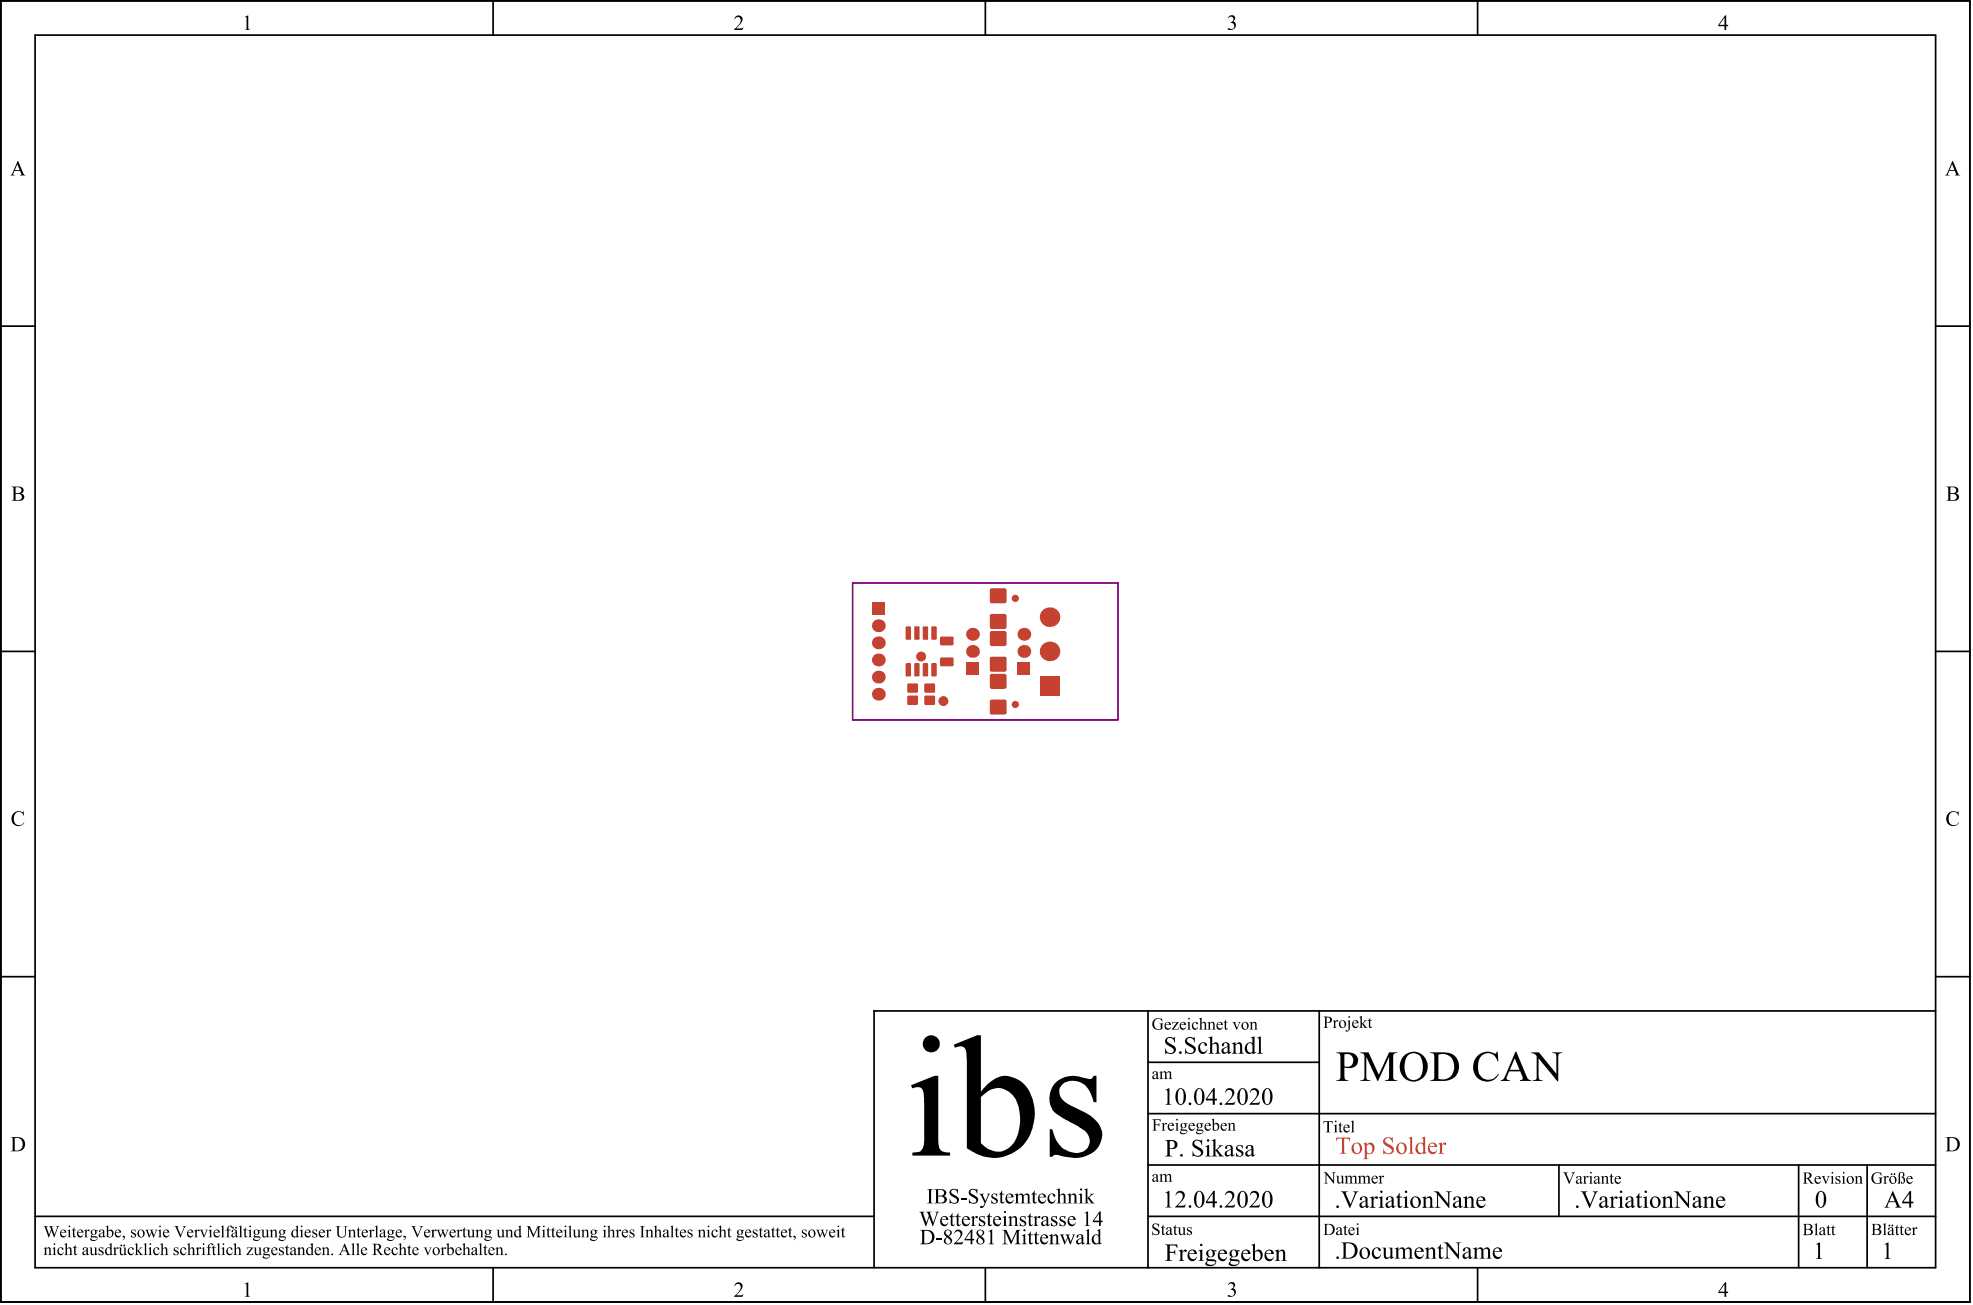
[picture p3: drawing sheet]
<svg xmlns="http://www.w3.org/2000/svg" width="974mm" height="645mm" viewBox="0 0 974 645" stroke-linecap="round" stroke-linejoin="round" font-family="sans-serif">
<g fill="none" stroke="#000" stroke-width=".85">
<path d="M0 0h972v643h-972zM17 17h939v609h-939zM243 0v17M486 0v17M729 0v17M0 161h17M956 161h16M0 322h17M956 322h16M0 482h17M567 499v127M651 499v127"/>
<path d="M956 482h16M956 499h-524v127M567 525h84M567 550h389M567 575h389M770 575v26M888 575v51M922 575v51M17 601h415M567 601h389M243 626v17M486 626v17"/>
<path d="M729 626v17"/>
</g>
<g fill="#000">
<path d="M121 8h2v6v1h-2l1-1v-5zM363 8h2l2 1-1 2-3 3h3l1-1v2h-5l3-3 1-2-2-2-1 2zM607 8h2l1 1a1 1 0 0 0-1 1 1 1 0 0 0 1 1v2l-1 1-1 1-2-1h2l1-1v-1l-2-1 2-1v-1l-1-1-2 1zM7 401h2h2h1v2l-1-1-2-1-2 1v2v2l1 1h2l2-1-1 2h-3l-2-1v-3zM962 401h2h2h1v2l-1-1-2-1-1 1-1 2v2l1 1h2l2-1-1 2h-2l-3-1v-3zM570 503h4v2l-1-2h-2l-1 1v2l1 2h1h1v-2l-1-1h2v1v2l-2 1-3-1v-3zM576 513l4-1v3l-2-2h-1l-1 1v1l4 2v2l-1 1h-3l-1 1v-3l1 1 1 1h2l1-1-1-1-4-3v-1zM579 505h3l-3 3h2l1-1v2h-4l3-4h-2v1zM586 505h1v3l1 1h-2l1-1v-3zM586 513l4-1v3l-2-2h-1l-1 1 1 1 3 3v1l-1 1h-3l-1 1v-3l2 2h2v-1v-1l-4-3v-1zM589 505h2v1l-1-1-1 1 1 2h1l1-1-2 2-1-1zM592 503h1v2h1h1v3l1 1h-2l1-1-1-3-1 1v2l1 1h-2l1-1v-4z"/>
<path d="M592 515h3a.8 .8 0 0 1 1 1 .8 .8 0 0 1-1 0l-1-1-1 1-1 1 1 2h2l1-1-1 2h-2l-1-2v-2zM596 513l2-1v4l2-1h1l1 5h-2l1-1v-3h-1h-2v4h1h-2v-7zM596 505h1h2l1 3v1h-2l1-1-1-3-1 1v2l1 1h-2l1-1v-3zM605 504v1h1h-1v3h1v1l-1-1v-3h-1zM608 515h2v1l1-1h2v5h1h-3h1v-3v-1h-2v4h1h-3h1v-4zM608 505h2l1 3 1-3h-1h1l-1 4zM617 505h1h2v3l1 1h-2l1-1-1-3-1 1v2l1 1h-2v-1v-2zM621 513l1-1v8h1h-2l1-1v-5l-1-1zM658 504h1v1l1-1h1l-2 1v2l1 1h-2l1-1v-2zM665 504h1v4v1l-1 1-1-1h2v-4zM671 502h1v4l2-2h-1h2l-2 1 2 3h-2l1-1-2-1v1l1 1h-2l1-1v-4zM676 503v1h1h-1l1 3v1l-1-1v-3h-1z"/>
<path d="M572 530l2-1v1l1-1 1 1 2-1 1 4h-2v-3h-1v3h1h-2v-3h-1v3h-2h1v-3zM605 538l2-1 2 1v1v2l-3 4h3l1-1-1 2h-4l3-4v-2a1.8 1.8 0 0 0-1-2 1.8 1.8 0 0 0-2 2zM618 538h2l2 1-1 3-3 3h3l1-1v2h-5l3-4 1-2a1.8 1.8 0 0 0-2-2 1.8 1.8 0 0 0-2 2zM672 520h4l5 11 5-11h4h-2v1v10a1.6 1.6 0 0 0 0 2 1.6 1.6 0 0 0 2 1h-6l2-1v-11l-6 12-5-12v9a1.6 1.6 0 0 0 1 3h1h-5l1-1 1-1v-10l-1-2zM730 521l2-1a7 7 0 0 1 6 0l1-1 1 5-1-1a5 5 0 0 0-6-3 5 5 0 0 0-3 6v1a5 5 0 0 0 3 6 5 5 0 0 0 7-3v1l-1 1-3 2a7 7 0 0 1-8-4 7 7 0 0 1 2-9zM756 520h4l8 10v-8a1.5 1.5 0 0 0-1-2h-1h5l-1 1-1 1v12l-9-11v9a1.5 1.5 0 0 0 1 2h1h-5l2-2v-10zM521 535a16 16 0 0 1 17-2h1l1-2h1v13h-1a11 11 0 0 0-11-10 6 6 0 0 0-6 5 6 6 0 0 0 4 6l9 4a15 15 0 0 1 8 11 13 13 0 0 1-18 11h-3a2.6 2.6 0 0 0-4 0h-1v-13h1a12 12 0 0 0 16 10 6 6 0 0 0 3-6 6 6 0 0 0-5-5l-4-2a27 27 0 0 1-10-8l-1-5a11 11 0 0 1 3-7zM569 553h4v1l-1-1h-2v2h2v1h-2v2h1h-2h1v-5zM573 555h2h1l-1 1v2h-2h1v-3zM575 538l2-1v8l1 1h-3l1-1v-5v-2zM580 555h1v3h1h-2h1v-2zM606 555h1h2l1 3h-2h1v-2l-1-1-1 1v2h1h-2h1v-3z"/>
<path d="M653 554h5v1l-1-1h-1v5h1h-3h1v-5h-1l-1 1zM662 554v2h1h-1v3h1h-1h-1v-3zM667 554l1-1v6h1h-2v-4zM572 580h2v1l1-1 1 1 2-1 1 4h-2v-1v-2v-1l-1 1v2l1 1h-2v-1v-3l-1 1v2v1h-2l1-1v-2zM589 563h4v3l-1-3-2 1v1l4 3v2l-2 1h-3v-2v1l2 1 2-1-1-2-3-2v-1zM598 563h2v5l2-2h2l-3 2 3 3h-2v-1l-2-2v2l1 1h-3l1-1v-6zM611 566l2-1v2l-1-1h-1v1l3 2v1l-1 1h-3v-2l2 2 1-1v-1l-3-1zM653 579h2l3 4v-4h-1h2v6l-4-5v4l1 1h-2v-1v-4zM772 579h2l-1 1 2 4 1-4v-1h2l-3 6zM938 579h1l1 1v1h-1l1 1 1 1-2 2-1-1h1h1v-2l-1-1v-1v-1l-1 1v5h-1v-1zM458 587h3l-1 1v5l1 1h-3h1v-6zM454 598h2v1l1 5 2-4-2-2h3l-1 1 2 5 1-5v-1l2 1h-1l-2 7-2-5-2 5-2-7z"/>
<path d="M469 588l4-1v3l-1-2h-1h-1v2l3 1v2v1h-4v-2l1 2h2v-1v-1l-3-2zM474 592h3h-3zM479 587h3v3l-1-2h-1h-1v1l4 3v1l-2 1h-2h-1v-2l2 2 2-1v-1l-4-2zM484 590h2h-1l2 3 1-3h-1h2l-3 6-2 1v-1h1l1-2zM490 590l2-1v2l-1-1h-1v1l3 2-1 1h-3v-1l2 1h1l-3-3zM495 588v2h1h-1v4l1-1-1 1h-1v-4h-1zM501 590l2-1v1l1-1 1 1h1h2v4h1h-2v-4l-2 1v3h1h-2h1v-3l-1-1-1 1v3h-2h1v-4zM511 588v2h1h-1v4l1-1-1 1h-1v-4h-1zM518 590l2-1 1 1-1 1-1-1-1 1 1 2 1 1 1-1-1 1h-1h-1l-1-3zM522 587h1v3h1h2v4h1h-3h1v-4l-2 1v3h1h-2v-6zM527 590l2-1v1l1-1 1 1v4h1h-2v-4l-1 1v3h-2h1v-3zM535 587h2v5l2-2h-1h2l-2 1 3 3h-3l-1-2v2h1h-3h1v-6z"/>
<path d="M575 589l2-1v8h1h-3h1v-6v-1zM581 589l2-1 1 1 1 1-1 2-3 4 3-1h1v1h-5l3-3 1-2a1.8 1.8 0 0 0-2-2 1.8 1.8 0 0 0-2 1zM605 589l2-1 2 1v1v2l-3 4 3-1h1l-1 1h-4l3-3v-2a1.8 1.8 0 0 0-1-2 1.8 1.8 0 0 0-2 1zM618 589l2-1 2 2-1 3-3 3 3-1h1v1h-5l3-3 1-2a1.8 1.8 0 0 0-2-2 1.8 1.8 0 0 0-2 1zM660 581h1v3h1v-3h1v3h1l-2 1v-1l-1 1-1-4zM664 581h1h2h2l1 4h-2l1-1v-3l-2 1v2l1 1h-2l1-1-1-3-1 1v2l1 1h-2v-1v-3zM662 588h3l-1 1 3 6 2-6-1-1h3l-2 2-3 7-3-8zM670 581h2h1h1h1h1v3l1 1h-2v-1v-3l-1 1v2l1 1h-2v-1v-3l-1 1v2v1h-2l1-1v-2zM676 592l2-1v1l1-1h1v1h-1l-1 1v3l1 1h-3l1-1v-4zM681 581h1h1l-1 1v2l1 1h-2v-1v-2zM691 589v2h1h-1v5l1-1-1 2-1-1v-5h-1zM702 592l2-1v1l1-1h1l1 1v4l1 1h-3l1-1v-3a1.1 1.1 0 0 0-1-1 1.1 1.1 0 0 0-1 0v4l1 1h-3l1-1v-4z"/>
<path d="M708 588h2l5 6v-5l-1-1h3l-1 1v8l-6-7v6l1 1h-3l1-1v-7zM722 592l2-1v1l2-1h1v1l1 4v1h-2v-1v-4h-2v4l1 1h-3l1-1v-4zM781 581h2v1v-1h1v1l-1-1v1v2v1h-2l1-1v-3zM780 588h4l-1 1 2 6 2-6-1-1h3l-1 2-3 7-4-8zM790 581h2v1l1-1 1 3v1h-1v-1v-3l-1 1v2v1h-2l1-1v-3zM796 580v1h1h-1v3h1l-1 1-1-1v-3zM795 592l1-1v1l1-1h2l-1 1h-1l-1 1v3l1 1h-2v-1v-4zM809 589v2h2h-2v5l2-1-2 2-1-1v-5h-1zM820 592l2-1v1l2-1h1v1v4l1 1h-2v-1v-3a1.1 1.1 0 0 0-1-1 1.1 1.1 0 0 0-1 0v4l1 1h-3l1-1v-4zM826 588h2l5 6v-5l-1-1h3l-1 1v8l-6-7v6l1 1h-2l1-1v-7zM841 592l2-1v1l1-1h1l1 1v4l1 1h-3l1-1v-4h-1h-1v4v1h-2l1-1v-4zM899 581h2v1l1 2v-3h1l-2 4z"/>
<path d="M907 581h1v1v-1h-1l2 2-1 2h-2v-2l1 1h1l-2-2zM916 581h1v1l2-1v3l1 1h-2v-1v-2v-1l-1 1v2l1 1h-2v-1v-3zM925 579h4v2l-1-2h-2l-1 2v1l1 2h1h1v-2h-1h2v2l-2 1-3-1v-3zM930 581h1v1l1-1v1l-1-1v1v2l1 1h-2v-1v-2zM22 616h1v1l2-1v4h1h-2v-4l-1 1v2v1h-1v-1v-2zM22 606h2h-1l1 4 1-3-1-1h2l1 4 1-4h1l-2 5-2-3-1 3zM29 616h2a.6 .6 0 0 1 0 1l-1-1-1 1v2h1l1-1v2h-2l-1-1zM32 614h1v3l1-1h1v4h1h-2l1-1-1-3-1 1v2l1 1h-2v-5zM37 606v1h1l-1 1v3l1-1-1 1h-1v-3h-1zM37 615v1h1h-1v3h1l-1 1v-4h-1zM42 608l1-1v1l1-1v1h-1v3h-1v-3zM44 616h1v3l1 1 1-1v-3h-1h2v3v1h-1v-1l-1 1h-1v-3z"/>
<path d="M49 616h2v1l-1-1-1 1 2 2-1 1h-1v-1v1l2-1-2-2zM56 616h1v1l1-1h1l-2 1v2l1 1h-2v-3zM61 610l1 1-1 2v-1v-1zM64 616h1l1 1-1-1-1 1v1v1h2v-1l-1 2-2-1v-1zM65 607h2v2l-1-1h-1l2 2-1 1h-1v-1v1h2l-2-2zM67 614h1v4l1-1v-1h1l-2 2 3 2h-2l-1-2v1v1h-1v-5zM71 614h1v5l1 1h-2l1-1v-4zM76 616h2l1 1h-1l-1-1-1 1 1 2h1l1-1-1 2-2-1v-1zM72 607h1v1l1 2 1-2-1-1h2l-1 1 1 2 1-2-1-1 2 1-2 3-1-2-1 2zM78 608l1-1v4h1h-2l1-1v-2zM79 614h1v3l1-1h1l1 3v1h-2h1l-1-4-1 1v3h1h-2l1-1v-4zM86 616h2v1l-1-1-1 1 2 2v1h-2v-1l1 1 1-1-2-2z"/>
<path d="M90 616h1l1 1h-1v-1l-1 1v1v1h1l1-1-1 2-2-1v-2zM86 606h2l1 4 2-4h-1h2l-3 5zM92 614h2v3l1-1h1v4h-1v-4l-1 1v2v1h-2h1v-5zM96 608l1-1v1l1-1 1 1h-1h-1v3h1h-2v-1v-2zM97 616h1v1l1-1v1h-1v2l1 1h-2v-1v-2zM99 607h1v1l1 2 1-2-1-1h2l-2 4zM103 608l1-1v4h1h-2l1-1v-1zM103 614h1l1 1-1-1-1 1v1h1h-1v3l1 1h-2l1-1v-3h-1h1zM106 615v1h1h-1v3h1l-1 1h-1v-4h-1zM107 614h1v5l1 1h-2h1v-5zM109 606l1-1v6h1h-2h1v-5zM112 616h2a.6 .6 0 0 1 1 0 .7 .7 0 0 1-1 1v-1l-1 1v2h1l1-1-1 2h-1l-1-1z"/>
<path d="M113 605h1l1 1h-1h-1v1h1l-1 1v3h1h-3h1v-3l-1-1h1zM115 614h1v3l2-1 1 4h-2l1-1v-3l-2 1v2l1 1h-2h1v-5zM118 606l1-1v6h1h-2h1v-5zM121 606v1h1l-1 1v2h1v1h-1v-3h-1zM122 616h3l-3 4h3v-1v1h-3l2-4h-2v1zM125 616h1l1 3v1l1-1v-2l-1-1h2v3v1h-1v-1l-2 1v-1v-3zM129 607h1l1 4 1-1v-2l-1-1h1v4h1h-3l-1-3zM133 608l1-1v1l1-1h1l1 4h-2h1v-3h-2v3h1h-2h1v-3zM138 616h2v1l-1-1-1 1 2 2v1h-2v-1v1l2-1-2-1zM142 615v1h1h-1v3h1l-1 1-1-1v-3zM147 616h1v1l1-1h1v4h1h-2l1-1-1-3-1 1v3h1h-2v-3zM155 607h1v2v-1h-1l2 2-1 1h-2v-1l1 1h1l-2-2z"/>
<path d="M159 616h1v1l2-1v3l1 1h-2l1-1-1-3-1 1v3h1h-2v-1v-2zM161 608l1-1v1l1-1v1h-1v3h1h-2v-3zM166 606h2h-1v4l2 1h1v-1v-4h2h-1v3l-1 2h-2h-1l-1-5zM172 608l1-1v1l1-1h1v4h1h-2h1l-1-3h-1v3h1h-2v-3zM173 614h2v5v1h-1v-1v-4zM176 614h1v6h1h-2v-1v-4zM177 606v1h1l-1 1v2h1v1h-1v-3h-1zM182 608l1-1v1l1-1 1 1h-1h-1v3h1h-2h1v-3zM185 606l1-1v6h1h-2h1v-5zM194 616h1h1v1l-1-1-1 2 1 1 1-1v2h-2v-1l-1-2zM197 614h1v3l1-1h1v4h1h-2h1l-1-4-1 1v2l1 1h-2v-5zM199 610l1 1-1 2 1-2h-1z"/>
<path d="M202 615v1h1h-1v3h1l-1 1v-1v-3h-1zM203 606h2l1 4 2-4h-1h2l-3 5zM209 616h2l-1 1 1 2 1-3h1l-2 4zM213 608l1-1v1l1-1 1 1h-1h-1v3h1h-2v-3zM217 616h2v1l1-1v1h-1v2v1h-1v-1v-2zM216 607h1v1l1 2v-2v-1h1v1l1 2 1-2-1-1 1 1-1 3-1-2-2 2zM225 608l2-1v1v-1h1v1h-1v3h-2h1v-3zM229 606v1h1l-1 1v3l1-1v1h-1v-3h-1zM228 614h1v3l2-1 1 4h-1v-1v-3l-2 1v2l1 1h-2h1v-5zM230 607h2v4l1-1v-2v-1h1v4h1h-4v-3zM235 608l1-1v1l1-1h1v4h1h-2h1l-1-3h-1v3h1h-2v-2zM236 614h2v5v1h-2h1v-5z"/>
<path d="M240 615v1h1h-1v3h1l-1 1h-1v-4zM245 616h1v1l1-1h1v4h1h-2v-1v-3l-1 1v2v1h-1v-1v-2zM245 607h1v3l1 1 1-1v-2l-1-1h2v4h-3v-3zM249 608l2-1v1l1-1 1 4h-1v-3h-1v3h-2h1v-3zM260 606h2l1 4 2-4h2h-1v4l1 1h-2v-5l-2 5-2-5v5h1h-2h1v-5zM271 606v1h1l-1 1v3l1-1-1 1h-1v-3zM273 606v1h1l-1 1v2h1v1h-1v-3h-1zM281 606l1-1v5v1h-1v-5zM283 607h1v3v1l2-1v-2l-1-1h1v4h1h-3l-1-3zM287 608l1-1v1l1-1h1v4h1h-2h1l-1-3h-1v3h1h-2v-3zM300 606l1-1v3l1-1 1 1v2l1 1h-2h1l-1-3h-1v3h1h-2v-5zM304 608l1-1v1l1-1 1 1h-2v3h1h-2h1v-3z"/>
<path d="M311 608l2-1v2l-1-1h-1l2 2v1h-2v-1l1 1 1-1-2-1zM316 606h2h-1l1 5h-2h1v-5zM319 608l1-1v1l1-1h1v4h1h-2v-3h-1v3h1h-2v-3zM323 606l1-1v3l1-1h1v4h1h-2h1l-1-3h-1v3h1h-2v-5zM331 606l1-1v6h1h-2h1v-5zM334 606v1h1l-1 1v3l1-1v1h-1v-3h-1zM340 607h2v2l-1-1h-1l2 2-1 1h-2v-1l1 1h1l-2-2zM344 608l2-1v1l1-1h1v4h1h-2v-3h-1v3h-1v-3zM352 608l1-1 1 1v1l-1-1-1 1 1 2 1-1v1h-1h-1l-1-2zM355 606l1-1v3l1-1 1 1v3h1h-2h1l-1-3h-1v3h1h-2v-1v-4zM360 606v1h1l-1 1v3l1-1-1 1-1-3zM372 607h2v2l-1-1h-1l2 2v1h-1h-1v-1l1 1h1l-1-1-1-1z"/>
<path d="M376 606v1h1l-1 1v2h1l-1 1h-1v-3zM382 606v1h1l-1 1v3l1-1-1 1h-1v-3zM384 606v1h1l-1 1v3l1-1-1 1-1-3zM390 606v1h1l-1 1v2h1v1h-1v-3h-1zM392 610l1 1-1 2 1-2h-1zM396 608l2-1v2l-1-1h-1l2 2v1h-2v-1l1 1h1l-2-2zM403 607h1v1l1 2 1-2-1-1h2l-1 1 1 2 1-2v-1l1 1-2 3-1-2-1 2zM416 606v1h1l-1 1v2h1v1h-1v-3h-1zM462 612h3v1h-3zM470 599v2h1h-1v4h1v1l-2-1v-4zM473 599v2h1h-1v4h1v1l-2-1v-4zM472 608l1-1 2 1v2l-3 4h3l1-1-1 2h-4l3-5v-1l-1-1h-1l-1 1z"/>
<path d="M479 601h2v1l1-1h1v1l-1-1-1 1v3h1h-3h1v-3zM484 601h2v1l-1-1h-1l2 3v1l-3 1v-2l2 1h1l-3-2zM488 599l1 2h1h-1v4h1l-1 1-1-1v-4h-1zM488 608l2-1v7l1 1h-3l1-1v-5a.7 .7 0 0 0 0-1 .7 .7 0 0 0-1 0zM498 601h1v1l1-1h2v4h1h-3h1v-3a1 1 0 0 0 0-1 1.1 1.1 0 0 0-2 1v3h1h-2v-3zM495 607h2l2 6 3-6h2l-1 1v6l1 1h-3l1-1v-5l-3 6-3-6v5l1 1h-2l1-1v-6zM504 601h2v1l-1-1h-1l3 3-1 1-3 1v-2l2 1h1v-1l-2-1zM509 599v2h1h-1v4h1l-1 1-1-1v-4h-1zM509 608v2h1h-1v4h1l-1 1-1-1v-4h-1zM512 608v2h1h-1v4h1l-1 1-1-1v-4h-1zM510 601h2v1v-1h1v1l-1-1v1v3h1h-3h1v-3zM518 610h2v1l1-1h1v4l1 1h-2l1-1v-3l-1-1-1 1v3v1h-2l1-1v-4z"/>
<path d="M519 601h3v1l-1-1-2 1 3 2v1l-1 1h-2v-2l1 1h1l-2-2zM523 601h3v1l-1-1h-1v1l2 2-1 1-2 1v-2l1 1h1l-2-2zM523 610h2l1 3 1-2-1-1h2l1 3 1-3h-1h2l-2 5-2-3-2 3zM535 599l2-1v7h1h-3h1v-6zM536 608l2-1v7v1h-2l1-1v-6zM569 605l3-1v2l-1-1h-2l3 3v1l-1 1h-2v-2l1 2h1l1-1-3-3zM574 605v1h1h-1v3h1v1h-1v-4h-1zM580 605v1h1h-1v3h1v1h-1v-4h-1zM575 615h6v1l-1-1h-3v3h3v-1v3l-1-1h-2v3l2 1h-4l1-1v-7zM581 606h2v4l1-1v-2v-1h1v3l1 1h-4v-3zM582 618l2-1v1l1-1h1v1h-2v1v3l1 1h-3l1-1v-4zM586 606h2v1l-1-1-1 1 2 2v1h-2v-1l1 1 1-1-2-1z"/>
<path d="M629 618l2-1v1l2-1h1v2v3l1 1h-2v-1v-3a1.1 1.1 0 0 0 0-1 1.1 1.1 0 0 0-2 1v3l1 1h-3l1-1v-3zM664 605v1h1l-1 1v2h1v1h-1v-3h-1zM678 617l2-1 2 1v1h-1l-2-2-1 2v2l1 1h1l2-1-1 1-2 1-1-1-1-2zM682 616h2v4l1 1 1-1v-3v-1h1v4l1 1-2 1v-1l-1 1h-1l-1-2v-3zM688 617l2-1v1l3-1 1 1 1-1h1l1 1v4l1 1h-3l1-1v-3l-1-1h-1v4l1 1h-3l1-1v-3l-1-1h-2v4l1 1h-2v-1v-4zM703 617l2-1v1l2-1h1v2v3l1 1h-2v-1v-3v-1l-2 1v3l1 1h-3l1-1v-3v-1zM711 614v2h2l-2 1v4h2l-1 1-1-1-1-4h-1zM713 614h2l5 6v-5l-1-1h2l-1 1v7l-5-7v6l1 1h-3l1-1v-6zM727 617l2-1v1l2-1 1 1 1-1h2l1 2v3v1h-2l1-1v-3l-1-1-2 1v3l1 1h-3l1-1v-3v-1h-2v4l1 1h-3l1-1v-4zM896 605l1-1v5l1 1h-2v-5zM903 605v1h1l-1 1v2h1l-1 1h-1v-3zM905 605v1h1l-1 1v2h1v1h-1v-3h-1z"/>
<path d="M930 605l1-1v5v1h-1v-5zM937 605v1h1l-1 1v2h1l-1 1h-1v-3h-1zM939 605v1h1l-1 1v2h1l-1 1h-1v-3zM944 607l1-1v1l1-1h1l-1 1h-1v2l1 1h-2v-3zM121 634l2-1v6v1h-2h1v-6zM363 634l2-1 2 2-1 2-3 3h3l1-1v1h-5l3-2 1-2-2-2-1 1zM607 634l2-1 1 2a1 1 0 0 0-1 1 1 1 0 0 0 1 1v2l-1 1h-1h-2h2l1-1v-2h-2l2-1v-1l-1-1-2 1zM896 615l3-1v7l1 1h-4l1-1 1-5-1-1zM930 615l2-1v7l1 1h-3l1-1v-5v-1z"/>
<path d="M851 9l-2 3h2zM852 8v4h1v1h-1v2h-1v-2h-3z"/>
<path d="M9 81l-2 3h3zM9 79l2 6 2 2h-3v-1v-2h-3v2v1h-2l1-1z"/>
<path d="M964 81l-2 3h3zM964 79l3 6 1 2h-3l1-1-1-2h-3v2v1h-2l1-1z"/>
<path d="M8 241v3l2-1 1-1-1-1zM8 244v3h1l2-1v-1l-1-1zM6 240h4l1 1 1 2-2 1 2 1v2h-2h-4l1-1v-5z"/>
<path d="M963 241v3l2-1 1-1-1-1zM963 244v3h1l2-1v-1l-1-1zM961 240h4l1 1 1 2-1 1 1 1v2h-2h-4l1-1v-5z"/>
<path d="M456 516a4 4 0 0 1 8 0 4 4 0 0 1-8 0zM450 536l11-5h2v32a5 5 0 0 0 4 6h2v2h-19v-2a5 5 0 0 0 6-6v-16a14 14 0 0 0-1-9 4 4 0 0 0-5 0z"/>
<path d="M576 505l-1 1h2v-1zM576 505h1h1v1h-3l1 2 2-1-1 2-1-1h-1z"/>
<path d="M583 505v1h2l-1-1zM583 505h1l1 1h1h-3l1 2 2-1-2 2-1-1h-1z"/>
<path d="M601 505v1h2l-1-1zM601 505h2l1 1h-3l1 2 2-1-1 2-2-1z"/>
<path d="M604 518v2l2-1v-2zM604 515h2l1 1v4l1-1v1a.8 .8 0 0 1-1 0 .8 .8 0 0 1-1 0l-1 1-2-1v-2l1-1a1.2 1.2 0 0 0 2-1 1.2 1.2 0 0 0-1-1l-1 2-1-1z"/>
<path d="M614 505v2l1 1 1-2-1-1zM613 507a1.9 1.9 0 0 1 3 0 1.9 1.9 0 0 1-3 0z"/>
<path d="M617 513l2-1v7l1 1-1 1-1-1-1 1-1-1-2-2 2-3h1h1v-2zM616 515v3v1l1 1 1-1v-3v-1z"/>
<path d="M655 503v2h1l1-1v-1zM653 502h4l1 1-1 2h-2v2l1 1h-3l1-1v-4z"/>
<path d="M662 504v3h1l1-2-1-1zM661 506a2 2 0 0 1 4 0 2 2 0 0 1-4 0z"/>
<path d="M668 504v1h2l-1-1zM668 504h2l1 1h-3l1 2 2-1-1 2-2-1-1-2z"/>
<path d="M484 542v23a10 10 0 0 0 10 4 10 10 0 0 0 8-8 22 22 0 0 0-2-20 10 10 0 0 0-16 1zM471 516l11-5h2v28a18 18 0 0 1 13-8 17 17 0 0 1 14 18 21 21 0 0 1-19 23 23 23 0 0 1-15-5v-40a15 15 0 0 0-1-10h-2h-3z"/>
<path d="M570 531v1v1l1-1v-1zM569 529h2l1 3-1 1v-1l-2 1v-1l1-1a.8 .8 0 0 0 1-1 .8 .8 0 0 0-1-1l-1 1z"/>
<path d="M582 538v2l-1 3 1 2h1l1-1v-4v-2zM582 538h2l1 2v4l-2 2-2-1-1-3 1-3z"/>
<path d="M591 538v3v4a1 1 0 0 0 1 0 1 1 0 0 0 1-1v-5v-1zM591 538h2l2 2-1 4-2 2-2-1-1-3 1-3z"/>
<path d="M599 539l-3 4h3zM599 537h1v6h1v1h-1v2h-1v-2h-4z"/>
<path d="M613 538l-1 3 1 4a1 1 0 0 0 1 0 1 1 0 0 0 0-1l1-5-1-1zM612 538l2-1 1 1 1 3v3l-2 2-2-1-1-2v-3z"/>
<path d="M625 538l-1 5 1 2h1l1-1v-3l-1-3zM625 538h2l1 2v4l-2 2-2-1-1-3v-2z"/>
<path d="M664 521v6a3 3 0 0 0 4-4 3 3 0 0 0-4-2zM660 520h5a4 4 0 0 1 5 4 4 4 0 0 1-6 3v4a1.8 1.8 0 0 0 2 3h-6l2-2v-10a1.7 1.7 0 0 0-2-2z"/>
<path d="M695 521l-1 3v5a4 4 0 0 0 4 4 4 4 0 0 0 4-5v-3a4 4 0 0 0-2-4 4 4 0 0 0-5 0zM694 521a7 7 0 0 1 10 2 7 7 0 0 1-2 9 7 7 0 0 1-9 0l-1-1a8 8 0 0 1 2-10z"/>
<path d="M710 521v12h3h2a6 6 0 0 0 3-8 6 6 0 0 0-8-4zM706 520h7l4 1 2 2 1 4a7 7 0 0 1-8 7h-6l2-1v-11a1.6 1.6 0 0 0-1-2z"/>
<path d="M748 523l-3 5h5zM748 519l6 14 2 1h-6l1-1a1.2 1.2 0 0 0 1 0 1.2 1.2 0 0 0-1-2v-2h-6l-1 4 1 1h-4l2-2z"/>
<path d="M577 555v1h2l-1-1zM577 555h2l1 1h-3l1 2 2-1-1 1-1 1-1-1-1-2z"/>
<path d="M584 555l-1 1 1 1 1-1v-1zM583 555h3l-1 2h-2l3 1v1l-1 1h-1a1 1 0 0 1-2 0 1.1 1.1 0 0 1 1-2v-1v-1zM583 558v1l1 1h1l1-1z"/>
<path d="M588 555l-1 1h2v-1zM587 555h2l1 1h-3l1 2 2-1-1 1h-2v-2z"/>
<path d="M592 555l-1 1 1 1 1-1zM591 555h3h-1l1 1-1 1-2 1h3v1l-1 1h-3l1-3v-1zM591 559l1 1 2-1z"/>
<path d="M595 555v1h2v-1zM595 555h2h1v1h-3l1 2 2-1-1 1-1 1-1-1v-2z"/>
<path d="M600 555l-1 3h1l1-2-1-1zM598 553h1v2h1h2v2l-1 1-1 1-1-1v-4z"/>
<path d="M604 555l-1 1h2l-1-1zM603 555h2h1v1h-3l1 2 2-1-1 1h-2v-1z"/>
<path d="M659 554a.5 .5 0 0 1 1 0 .5 .5 0 0 1-1 0zM658 556l2-1v4h-1v-3z"/>
<path d="M664 556v1h1v-1zM664 556l1-1 1 1v1h-2l1 2 1-1v1h-1h-1l-1-2z"/>
<path d="M7 562v6h2l2-1v-3l-1-2zM5 562h4h2l1 3-1 3-2 1h-4l1-1v-6z"/>
<path d="M577 564v3h1a1.8 1.8 0 0 0 2-2 1.8 1.8 0 0 0-3-1zM575 563h5l1 2v2h-4l1 4h1h-4l1-1v-6z"/>
<path d="M596 563a.6 .6 0 0 1 1 0 .6 .6 0 0 1-1 0zM595 566l2-1v5l1 1h-3l1-1v-3z"/>
<path d="M606 569v1h2v-2zM605 566l2-1 1 1 1 4h1l-1 1a.7 .7 0 0 1-1 0 .7 .7 0 0 1 0-1l-2 1h-1v-2l1-1a1.2 1.2 0 0 0 2-1 1.2 1.2 0 0 0-2-1l-1 1z"/>
<path d="M616 569v1h2v-2zM616 566h2l1 4h1l-1 1-1-1-1 1h-2v-2l1-1a1.2 1.2 0 0 0 2-1 1.2 1.2 0 0 0-1-1l-2 1z"/>
<path d="M785 579a.5 .5 0 0 1 1 0 .5 .5 0 0 1-1 0zM784 581h2v3v1h-2l1-1v-2z"/>
<path d="M892 579v3l1-1v-1zM890 579l4 1v1l-1 1 3 3h-2l-2-3v2v1h-2l1-1v-4z"/>
<path d="M904 579a.5 .5 0 0 1 1 0 .5 .5 0 0 1-1 0zM904 581h1v3l1 1h-2v-1v-2z"/>
<path d="M910 579a.5 .5 0 0 1 1 0 .5 .5 0 0 1-1 0zM909 581h2v3v1h-2l1-1v-3z"/>
<path d="M935 580a.5 .5 0 0 1 1 0 .5 .5 0 0 1-1 0zM933 580a.5 .5 0 0 1 1 0 .5 .5 0 0 1-1 0zM934 581l-1 2 2 1v-2v-1zM933 583a1.9 1.9 0 0 1 3 0 1.9 1.9 0 0 1-3 0z"/>
<path d="M962 562v6h2l2-1v-3l-1-2zM960 562h4h2l2 3-1 3-3 1h-4l1-1v-6z"/>
<path d="M463 588v2h2h1l-1-2zM463 591v3h2l1-1v-1v-1zM461 587h4l2 1v2l-1 1 1 1v2h-1h-5h1v-6z"/>
<path d="M496 599a.5 .5 0 0 1 1 0 .5 .5 0 0 1-1 0zM495 601h2v4h-2h1v-3z"/>
<path d="M498 590l-1 1h2v-1zM497 590l2-1 1 1v1h-3l1 2 1 1 1-1-1 1h-2v-1l-1-1z"/>
<path d="M514 590l-1 1h2v-1zM513 590l2-1 1 1v1h-3v2l1 1h1l1-1-1 1h-1l-1-1-1-2z"/>
<path d="M533 587a.5 .5 0 0 1 1 0 .5 .5 0 0 1-1 0zM532 590l2-1v5h1h-2v-3z"/>
<path d="M543 599l-3 4h3zM543 598v5h1v1h-1v1v-1h-3z"/>
<path d="M570 582v1h1v-2zM569 580h2l1 3-1 1v-1l-2 1v-2h1a.8 .8 0 0 0 1-1 .8 .8 0 0 0-1-1l-1 1z"/>
<path d="M591 589v3v4a1 1 0 0 0 1 0 1 1 0 0 0 1-1v-5v-1zM591 588h2l2 3-1 4-2 2-2-1-1-3 1-3z"/>
<path d="M599 589l-3 4h3zM599 588h1v5h1v1h-1v2h-1v-2h-4z"/>
<path d="M613 589l-1 3 1 4a1 1 0 0 0 1 0 1 1 0 0 0 0-1l1-5-1-1zM612 588h2l1 1 1 3v3l-2 2-2-1-1-3v-2z"/>
<path d="M625 589l-1 5 1 1 1 1 1-1v-3l-1-3zM625 588h2l1 3v4l-2 2-2-2-1-2v-3z"/>
<path d="M672 594v2l2-1v-2zM672 591h3v1v4l1-1v1a.8 .8 0 0 1-1 1 .8 .8 0 0 1-1-1l-1 1-2-1v-1l1-1a1.2 1.2 0 0 0 2-1 1.2 1.2 0 0 0-1-2l-1 2-1-1z"/>
<path d="M678 581v1h1v-1zM678 581h1l1 1h-2l1 2 1-1-1 2-2-1v-2z"/>
<path d="M681 589a1 1 0 0 1 2 0 1 1 0 0 1-2 0zM681 592l1-1v5l1 1h-2v-1v-4z"/>
<path d="M685 594v2l2-1v-2zM685 591h2l1 1v4h1l-1 1-1-1-1 1-2-1v-1l1-1a1.2 1.2 0 0 0 2-1 1.2 1.2 0 0 0-1-2l-1 2-1-1z"/>
<path d="M694 589a.6 .6 0 0 1 1 0 .6 .6 0 0 1-1 0zM693 592l2-1v5v1h-2l1-1v-4z"/>
<path d="M698 591l-1 2 1 3a1.7 1.7 0 0 0 2 0 1.7 1.7 0 0 0 0-3 1.7 1.7 0 0 0-2-2zM696 594a3 3 0 0 1 6 0 3 3 0 0 1-6 0z"/>
<path d="M719 594l-1 1 1 1 1-1v-2zM718 591h2l1 1v4l1-1v1l-1 1-1-1-1 1-1-1-1-1 2-1a1.2 1.2 0 0 0 1-1 1.2 1.2 0 0 0-1-2l-1 2-1-1z"/>
<path d="M730 592v1h2v-2zM729 592l3-1 1 1v1h-3l1 3h1l1-2-1 2-1 1-2-1v-3z"/>
<path d="M779 583v1h1v-2zM778 581h3v3v1l-1-1-2 1v-2h1a.8 .8 0 0 0 1-1 .8 .8 0 0 0-1-1l-1 1z"/>
<path d="M788 583v1h1v-2zM787 581h2l1 3-1 1v-1l-2 1v-2h1a.8 .8 0 0 0 1-1 .8 .8 0 0 0-1-1l-1 1z"/>
<path d="M791 594v2l2-1v-2zM790 591h3v1l1 4v-1v1a.8 .8 0 0 1-1 1 .8 .8 0 0 1 0-1l-2 1-1-1v-1l1-1a1.2 1.2 0 0 0 1-1 1.2 1.2 0 0 0-1-2l-1 2v-1z"/>
<path d="M798 581v1h1v-1zM798 581h1h1v1h-2l1 2 1-1-1 2h-1l-1-1z"/>
<path d="M800 589a.6 .6 0 0 1 1 0 .6 .6 0 0 1-1 0zM799 592l2-1v5l1 1h-3l1-1v-4z"/>
<path d="M804 594v2l1-1v-2zM803 591h2l1 1v4h1l-1 1-1-1-1 1-1-1-1-1 2-1a1.2 1.2 0 0 0 1-1 1.2 1.2 0 0 0-1-2l-1 2v-1z"/>
<path d="M812 589a.6 .6 0 0 1 1 0 .6 .6 0 0 1-1 0zM811 592l2-1v5l1 1h-3l1-1v-4z"/>
<path d="M816 591v2v3a1.7 1.7 0 0 0 2 0 1.7 1.7 0 0 0 1-3 1.8 1.8 0 0 0-3-2zM814 594a3 3 0 0 1 6 0 3 3 0 0 1-6 0z"/>
<path d="M837 594v1v1l2-1v-2zM836 591h2l1 1 1 4 1-1v1l-2 1v-1l-2 1-1-1v-2h1a1.2 1.2 0 0 0 2-1 1.4 1.4 0 0 0-2-2l-1 2v-1z"/>
<path d="M849 592l-1 1h2v-2zM848 592l2-1 1 1 1 1h-4l1 3h2l1-2-1 2-2 1-1-1-1-3z"/>
<path d="M897 581l-1 1h2v-1zM896 581h1h2v1h-3l1 2 2-1-1 1-1 1-1-1z"/>
<path d="M898 589v2v3v1l1 1 1-1v-4v-2zM898 588h1l1 1 1 2v4l-2 2-1-1-2-3 1-3z"/>
<path d="M913 581v3h1v-1v-1v-1zM911 583a2 2 0 0 1 4 0 2 2 0 0 1-4 0z"/>
<path d="M934 590l-1 3h2zM934 588l3 7 2 1h-3a.7 .7 0 0 0 0-1v-1h-4v2h1h-3l1-1z"/>
<path d="M943 590l-3 3h3zM943 588v5h2v1h-2v2v-2h-4z"/>
<path d="M942 581v1h1v-1zM942 581h1l1 1h-2l1 2 1-1-1 2h-1l-1-1z"/>
<path d="M26 614a.5 .5 0 0 1 1 0 .5 .5 0 0 1-1 0zM26 616h1v3l1 1h-2l1-1v-2z"/>
<path d="M31 608l-1 1h2v-1zM30 608l2-1 1 1v1h-3l1 2 2-1-1 1h-1h-1z"/>
<path d="M34 606a.5 .5 0 0 1 1 0 .5 .5 0 0 1-1 0zM33 608l2-1v4h-2h1v-3z"/>
<path d="M39 608v1h1v-1zM38 608l1-1 2 1v1h-2l1 2 1-1-1 1h-1h-1z"/>
<path d="M42 618v1h1v-1zM41 616h2v3h1l-1 1v-1l-2 1v-1l1-1a.8 .8 0 0 0 1-1 .8 .8 0 0 0-1-1l-1 1z"/>
<path d="M45 608a1 1 0 0 0 2 0 1 1 0 0 0-2 0zM45 608l1-1 2 1-1 2h-2l3 1v1l-1 1h-1l-2-1 1-2v-1zM45 611v1h1h2v-1z"/>
<path d="M50 609v2l1-1v-1zM49 608h2v3h1h-1h-2v-1l1-1a.8 .8 0 0 0 1 0 .8 .8 0 0 0 0-1 .8 .8 0 0 0-1 0l-1 1z"/>
<path d="M54 608l-1 3h2v-1v-1v-1zM52 606l1-1v3l1-1 2 1v1l-1 2h-1h-1v-5z"/>
<path d="M54 614h1v5l1 1h-3l-1-1v-1l1-2h1v-1zM53 617v1l1 2v-1v-2v-1z"/>
<path d="M58 608l-1 1h2v-1zM57 608l2-1 1 1v1h-3l1 2 2-1-1 1h-2v-1v-1z"/>
<path d="M61 615a.5 .5 0 0 1 1 0 .5 .5 0 0 1-1 0zM59 615a.5 .5 0 0 1 1 0 .5 .5 0 0 1-1 0zM58 616h2v3v1l1-1v-3h1v3l1 1h-2v-1v1h-1l-1-3z"/>
<path d="M69 608v2l1 1 1-2-1-1zM68 609a2 2 0 0 1 4 0 2 2 0 0 1-4 0z"/>
<path d="M74 614a.5 .5 0 0 1 1 0 .5 .5 0 0 1-1 0zM73 616h2v4h-2l1-1v-2z"/>
<path d="M81 608v1h2l-1-1zM81 608l1-1 1 1 1 1h-3l1 2 2-1-1 1h-1h-1l-1-2z"/>
<path d="M93 608v1h2l-1-1zM93 608l1-1 1 1 1 1h-3l1 2 2-1-2 1h-1l-1-1z"/>
<path d="M100 614a.5 .5 0 0 1 1 0 .5 .5 0 0 1-1 0zM100 616h1v3v1h-1v-1v-2z"/>
<path d="M106 608v1h2l-1-1zM106 608l1-1 1 1 1 1h-3l1 2 2-1-1 1h-1h-1l-1-2z"/>
<path d="M110 614a.5 .5 0 0 1 1 0 .5 .5 0 0 1-1 0zM109 616h2v3v1h-2l1-1v-2z"/>
<path d="M116 606a.5 .5 0 0 1 1 0 .5 .5 0 0 1-1 0zM115 606a.5 .5 0 0 1 1 0 .5 .5 0 0 1-1 0zM115 609v2l1-1v-1zM115 608h2v3h1h-1h-1h-1h-1v-1l1-1a.8 .8 0 0 0 1 0 .8 .8 0 0 0 0-1 .8 .8 0 0 0-1 0v1z"/>
<path d="M123 606a.5 .5 0 0 1 1 0 .5 .5 0 0 1-1 0zM123 608l1-1v4h-1v-3z"/>
<path d="M126 608v1l1 1v-2zM126 608h3h-1v2h-2l2 1v1l-1 1-2-1 1-2-1-1zM126 611l-1 1h1h2v-1z"/>
<path d="M131 616v2h1v-2zM130 617l1-1h2v1l-1 1-1 1 2 1v1h-1h-2l1-2-1-1zM131 620l-1 1h1h2v-1z"/>
<path d="M135 617h-1h2v-1zM134 616h2l1 1h-3l1 2h2l-1 1-2-1v-2z"/>
<path d="M139 608v1l1 1v-2zM138 608h3h-1v2h-2l3 1v1l-1 1-3-1 1-2v-1zM138 611v1h1h2v-1z"/>
<path d="M144 618v1h1v-1zM144 616h2v3h1l-1 1-1-1-1 1-1-1 1-1a.8 .8 0 0 0 1-1 .8 .8 0 0 0-1-1v1z"/>
<path d="M146 606l1-1v5l1 1h-1h-1h-2v-1v-2h2v-2zM145 608v2l1 1v-1v-2z"/>
<path d="M148 606a.5 .5 0 0 1 1 0 .5 .5 0 0 1-1 0zM148 608l1-1v4h1h-2l1-1v-2z"/>
<path d="M151 608v1h2l-1-1zM151 608l1-1 1 1v1h-2l1 2 1-1v1h-1h-1z"/>
<path d="M153 614h1v5l1 1h-1v-1l-2 1-1-2 1-2h1h1v-1zM152 617v2l1 1 1-1v-2l-1-1z"/>
<path d="M156 616v1h2l-1-1zM156 616h1l1 1h-2l1 2h1v1l-2-1-1-1z"/>
<path d="M158 608v1h2l-1-1zM158 608l1-1 1 1 1 1h-3l1 2 2-1-2 1h-1l-1-1z"/>
<path d="M170 615l-1 3h2zM170 614l2 5 1 1h-2v-2h-2l-1 1 1 1h-2z"/>
<path d="M179 617h1v-1zM179 616h1l1 1h-2l1 2h1l-1 1-2-1v-2z"/>
<path d="M179 608v1h2v-1zM179 608l2-1 1 1v1h-3l1 2 2-1-1 1h-2v-1v-1z"/>
<path d="M185 615v2h2v-2zM184 614h3l1 1v2h-1l2 3h-1l-2-3h-1v2l1 1h-2l1-1v-4z"/>
<path d="M188 609v2l1-1v-1zM188 607l2 1v2h1v1h-3l-1-1 1-1a.8 .8 0 0 0 1 0 .8 .8 0 0 0 0-1 .8 .8 0 0 0-1 0v1z"/>
<path d="M190 617h2l-1-1zM190 616h2l1 1h-3l1 2h2l-1 1-2-1v-2z"/>
<path d="M192 608v1l1 1v-2zM192 608h3h-1v2h-2l3 1v1l-2 1-2-1 1-2-1-1zM192 611v1h1h1v-1z"/>
<path d="M196 608v1h2l-1-1zM196 608l1-1 1 1v1h-2l1 2 1-1v1h-1h-1z"/>
<path d="M204 617h2l-1-1zM204 616h1l2 1h-3l1 2h2l-1 1-2-1z"/>
<path d="M210 608v1h2l-1-1zM210 608l1-1 1 1v1h-2l1 1h1l-1 1h-1l-1-1z"/>
<path d="M215 616l-1 2 2 2v-1v-1v-2zM213 618a2 2 0 0 1 4 0 2 2 0 0 1-4 0z"/>
<path d="M222 617v2l1 1v-1v-2zM220 614h2v3l1-1 1 1v1l-1 2h-2v-5z"/>
<path d="M223 608l-1 1h2v-1zM222 608l2-1 1 1v1h-3l2 2 1-1-1 1h-2v-2z"/>
<path d="M226 617h-1h2v-1zM225 616h2l1 1h-3l1 2h2l-1 1-2-1z"/>
<path d="M234 618v1h1v-1zM233 616h2v3h1l-1 1v-1l-2 1v-1l1-1a.8 .8 0 0 0 1-1 .8 .8 0 0 0-1-1l-1 1z"/>
<path d="M240 608a1 1 0 0 0 2 0 1 1 0 0 0-2 0zM240 608h3h-1v2h-2l3 1v1l-2 1-2-1 1-2-1-1zM240 611v1h1h2l-1-1z"/>
<path d="M242 617h1v-1zM242 616h1l1 1h-2l1 2h1l-1 1-2-1z"/>
<path d="M256 606l1-1v5l1 1h-1h-1h-1l-1-1 1-2h1v-2zM255 608v1l1 2v-1v-2z"/>
<path d="M268 606a.5 .5 0 0 1 1 0 .5 .5 0 0 1-1 0zM268 608l1-1v4h-1v-3z"/>
<path d="M275 608v1h2v-1zM275 608l2-1 1 1v1h-3l1 2 2-1-2 1h-1v-1z"/>
<path d="M279 606a.5 .5 0 0 1 1 0 .5 .5 0 0 1-1 0zM278 608l2-1v4h-2h1v-3z"/>
<path d="M293 608l-1 1 1 1 1-2zM292 608h3h-1v2h-2l3 1v1l-1 1h-1l-2-1 1-2v-1zM292 611v1h1h2z"/>
<path d="M298 606a.5 .5 0 0 1 1 0 .5 .5 0 0 1-1 0zM298 608l1-1v4h-1v-3z"/>
<path d="M308 608v1h1v-1zM308 608l1-1 1 1v1h-2l1 2 1-1-1 1h-1l-1-1z"/>
<path d="M328 609v2l1-1v-1zM328 608h2v3h1h-1h-1h-1l-1-1 1-1a.8 .8 0 0 0 1-1 .8 .8 0 0 0-1 0v1z"/>
<path d="M336 608v1h2v-1zM336 608l1-1 1 1 1 1h-3l1 2 2-1-1 1h-1h-1v-2z"/>
<path d="M349 606a.5 .5 0 0 1 1 0 .5 .5 0 0 1-1 0zM349 608l1-1v4h1h-2v-3z"/>
<path d="M365 608v1l1 1v-2zM364 608h3v1l-1 1h-2l3 1v1l-1 1h-1l-1-1v-2v-1zM364 611v1h1h2v-1z"/>
<path d="M369 608l-1 1h2v-1zM368 608l2-1 1 1v1h-3l1 1h2l-1 1h-1l-1-1z"/>
<path d="M378 609v2l1-1v-1zM377 608h3v3h-1h-2v-1l1-1a.8 .8 0 0 0 1-1 .8 .8 0 0 0-1 0v1z"/>
<path d="M386 608v1h2l-1-1zM386 608l2-1v1l1 1h-3l1 2 2-1-1 1h-2v-1z"/>
<path d="M400 608v2v1h1l1-1v-1l-1-1zM399 609a2 2 0 0 1 4 0 2 2 0 0 1-4 0z"/>
<path d="M410 608v1h2l-1-1zM410 608l1-1 1 1v1h-2l1 2 1-1-1 1h-1l-1-1z"/>
<path d="M413 606a.5 .5 0 0 1 1 0 .5 .5 0 0 1-1 0zM413 608l1-1v4h1h-2v-3z"/>
<path d="M456 608v6h2l2-2v-2l-2-2zM454 607l5 1 2 1v2l-1 3-2 1h-4l1-2v-5z"/>
<path d="M465 601v1h2l-1-1zM465 601h1h2v2h-3v1l1 1 2-1-1 1-1 1-1-1-1-2z"/>
<path d="M467 608v1l1 1 1-1v-1h-1zM468 611l-1 1v1l2 1v-1zM467 608h2l1 1-1 1a.7 .7 0 0 0 0 1l1 2v1l-2 1-1-1-1-2 1-1-1-2z"/>
<path d="M476 601v1h2l-1-1zM476 601h1l2 1v1h-3l1 2h1l1-1-1 1h-2l-1-1v-1z"/>
<path d="M479 608l-2 4h2zM479 607h1v5h1v1h-1v2h-1v-2h-3z"/>
<path d="M483 608v1l1 1 1-2h-1zM484 611l-1 2 1 1 1-1zM483 608l1-1 1 1h1l-1 2a.8 .8 0 0 0 0 1l1 1v2l-2 1-2-1v-2l1-1-1-2z"/>
<path d="M492 601l-1 1h2v-1zM491 601h2l1 1v1h-3v1l1 1h1l1-1-1 1-1 1-1-1-1-2z"/>
<path d="M505 608a.6 .6 0 0 1 1 0 .6 .6 0 0 1-1 0zM504 610h2v4l1 1h-2v-1v-3z"/>
<path d="M515 610l-1 1h2v-1zM514 610h2h1l1 2h-4l1 1 1 1 2-1-1 1-2 1-1-1-1-2z"/>
<path d="M515 603v2l2-1v-1zM515 601h2v4h1l-1 1v-1h-2l-1-1 1-1a1.1 1.1 0 0 0 2-1 1.1 1.1 0 0 0-2-1v1h-1z"/>
<path d="M528 601v1h2l-1-1zM528 601h1h2v2h-3v1l1 1 2-1-1 1-1 1-1-1-1-2z"/>
<path d="M532 612v2h2v-2zM532 610h1h2v4h1h-1a.8 .8 0 0 1 0 1 .8 .8 0 0 1-1-1l-1 1-2-1v-1l1-1a1.1 1.1 0 0 0 2-1 1 1 0 0 0-1-1l-1 1z"/>
<path d="M541 608l2-1v7h1l-1 1-1-1-2 1-1-2 1-3h1h1v-2zM541 610l-1 2v1l1 1h1v-3v-1z"/>
<path d="M577 608l-1 1 1 1 1-1v-1zM576 606l2 1 1 3h-3v-1l1-1a.8 .8 0 0 0 1-1 1 1 0 0 0-2 0z"/>
<path d="M588 618l-1 1h3l-1-1zM587 618l2-1 2 1v1h-4l1 2 1 1h1l1-1-1 2h-2l-1-2-1-1z"/>
<path d="M592 615a1 1 0 0 1 2 0 1 1 0 0 1-2 0zM592 618l2-1v5v1h-2l1-1v-4z"/>
<path d="M597 618v2l1 1 1-1-1-2v-1zM596 618l1-1 3 1h-1v2l-3 1 1 1h3v2l-2 1h-3v-1l1-1v-1a1 1 0 0 0 0-1 1 1 0 0 0-1-1zM596 623v1l1 1h2l1-1-1-1z"/>
<path d="M602 618v1h3l-1-1zM602 618l2-1 2 2h-4v2l2 1h1l1-1-2 2h-2l-1-2v-2z"/>
<path d="M608 618v1a1.4 1.4 0 0 0 2 2 1.3 1.3 0 0 0 0-2v-1zM608 618l1-1 3 1h-1v1v2h-3l4 1v2l-2 1h-2a1.2 1.2 0 0 1-1 0 1.2 1.2 0 0 1 0-1 .8 .8 0 0 0 1-1 .8 .8 0 0 0-1-1 .9 .9 0 0 0 1-1 .9 .9 0 0 0-1-1zM608 623l-1 1h1h3a.9 .9 0 0 0 0-1 .9 .9 0 0 0-1 0z"/>
<path d="M614 618v1h2l-1-1zM614 618l2-1 1 1v1h-3v2l1 1h1l1-1-1 2h-2l-1-2v-1z"/>
<path d="M620 619v3h1l1-1v-2l-1-1zM618 615l2-1v4l1-1 2 1v2l-1 3h-2l-1-1v-7z"/>
<path d="M626 618l-1 1h3l-1-1zM625 618l2-1 2 1v1h-4l1 2 1 1h1l1-1-1 2h-2l-1-1-1-2z"/>
<path d="M655 605v5l2-1 1-1v-2l-2-1zM653 604l4 1h1l1 2-1 2-2 1h-3l1-1v-4z"/>
<path d="M661 608l-1 1 1 1 1-1v-1zM660 606l2 1v2l1 1h-1v-1l-1 1h-1v-1l1-1a.8 .8 0 0 0 1-1 1 1 0 0 0-2 0z"/>
<path d="M664 614v7h3l2-2v-3l-2-2zM662 614h4h3l1 3-1 3-3 2h-4l1-2v-6z"/>
<path d="M666 607h2h-1zM666 607l2-1 1 1v1h-3l1 1h2l-1 1h-1h-1v-2z"/>
<path d="M670 605a.5 .5 0 0 1 1 0 .5 .5 0 0 1-1 0zM669 607l2-1v4h-2l1-1v-1z"/>
<path d="M673 617l-1 2a1.7 1.7 0 0 0 1 2 1.7 1.7 0 0 0 2 0v-2v-2l-1-1zM671 619a2.8 2.8 0 0 1 5 0 2.8 2.8 0 0 1-5 0z"/>
<path d="M700 617l-1 1h3l-1-1zM699 617l2-1 2 1v1h-4v2l2 1h1l1-1-1 2h-2l-1-1-1-2z"/>
<path d="M723 619v2l2-1v-2zM723 616h3v4a.6 .6 0 0 0 0 1 .6 .6 0 0 0 1 0l-1 1h-1v-1l-2 1-1-2 1-1a1.2 1.2 0 0 0 2-1 1.2 1.2 0 0 0-1-2l-1 2-1-1z"/>
<path d="M738 617v1h2v-1zM738 616h2l1 1 1 1h-4v2l1 1h2l1-1-2 2h-2l-1-2v-2z"/>
<path d="M892 605v2h2l-1-2zM892 607v3l2-1v-1zM890 604h3l1 1 1 1-1 1 1 2-1 1h-4l1-1v-4z"/>
<path d="M899 608v1h1v-1zM899 607h2v2v1l-1-1-1 1-1-1 1-1a.8 .8 0 0 0 1-1 .8 .8 0 0 0-1 0v1z"/>
<path d="M925 605v2h2v-2zM925 607v3l3-1-1-1zM924 604h3l1 1 1 1-1 1 1 2-1 1h-4l1-1v-4z"/>
<path d="M934 605a.5 .5 0 0 1 1 0 .5 .5 0 0 1-1 0zM932 605a.5 .5 0 0 1 1 0 .5 .5 0 0 1-1 0zM933 608v1v1l1-1v-1zM932 606l3 1v2v1l-1-1-2 1v-1l1-1a.8 .8 0 0 0 1-1 .8 .8 0 0 0-1 0h-1z"/>
<path d="M941 607h2h-1zM941 606h1l1 1v1h-2l1 1h1l-1 1h-1l-1-1z"/>
<path d="M851 634l-2 4h2zM852 633v5h1v1h-1v1h-1v-1h-3z"/>
<circle cx="432" cy="499" r=".4"/>
<circle cx="583" cy="520" r=".7"/>
<circle cx="587" cy="545" r=".6"/>
<circle cx="603" cy="545" r=".6"/>
<circle cx="583" cy="571" r=".7"/>
<circle cx="587" cy="596" r=".6"/>
<circle cx="603" cy="596" r=".6"/>
<circle cx="660" cy="596" r=".7"/>
<circle cx="779" cy="596" r=".7"/>
<circle cx="164" cy="620" r=".5"/>
<circle cx="250" cy="620" r=".5"/>
<circle cx="660" cy="621" r=".6"/>
</g>
<path d="M421 288h131v68h-131z" fill="none" stroke="#800080" stroke-width=".85"/>
<g fill="#c64230">
<path d="M660 562h6v2l-1-2h-1v7l1 1h-4l2-1v-7h-2l-1 2z"/>
<path d="M683 562h2h2h1v2l-2-2h-2v1v1l3 2 1 1v2l-2 1h-2h-1v-3l1 2 1 1a1.6 1.6 0 0 0 2-2 1.6 1.6 0 0 0-2-1l-2-2z"/>
<path d="M695 562l2-1v8l1 1h-3l1-1v-6v-1z"/>
<path d="M710 565l2-1v1l1-1h1v1h-1a.7 .7 0 0 0-1 0 .7 .7 0 0 0 0 1v3l1 1h-3l1-1v-3z"/>
<path d="M447 334h1z"/>
<path d="M451 334h1z"/>
<path d="M458 315v1z"/>
<path d="M456 309v1z"/>
<path d="M462 315v1z"/>
<path d="M460 309v1z"/>
<path d="M470 325h1h-1z"/>
<path d="M461 344h1h-1z"/>
<path d="M461 338h1h-1z"/>
<path d="M452 338h1h-1z"/>
<path d="M452 344h1h-1z"/>
<path d="M669 565l-1 2a1.7 1.7 0 0 0 1 2 1.7 1.7 0 0 0 2 0v-3l-1-1zM667 567a2.8 2.8 0 0 1 5 0 2.8 2.8 0 0 1-5 0z"/>
<path d="M673 565l2-1v2l1-2h1l1 2 1 1-1 2-2 1h-1v2l1 1h-3l1-1v-7zM675 565v1v3l1 1 1-1v-2v-2z"/>
<path d="M691 565l-1 2a1.7 1.7 0 0 0 1 2 1.7 1.7 0 0 0 2 0v-3l-1-1zM689 567a3 3 0 0 1 6 0 3 3 0 0 1-6 0z"/>
<path d="M702 562l2-1v8l-1 1v-1l-2 1h-1l-1-2v-2l1-1 1-1 2 1-1-3zM700 565v3l2 1h1l-1-3-1-1z"/>
<path d="M706 565v1h2v-1zM706 565l2-1 1 2 1 1h-4v1l1 1h2l1-1-2 2-2-1-1-1v-2z"/>
<path d="M449 334h1zM449 334h1h-1z"/>
<path d="M449 327v1zM449 327l1 1z"/>
<path d="M447 328h1zM447 328h1h-1z"/>
<path d="M453 334h1zM453 334h1z"/>
<path d="M453 327v1zM453 327l1 1z"/>
<path d="M451 328h1zM452 328h-1z"/>
<path d="M458 327v1zM458 327v1z"/>
<path d="M462 327v1zM462 327v1z"/>
<path d="M448 315v1zM447 315l1 1z"/>
<path d="M449 315h1zM449 315h1l-1 1z"/>
<path d="M449 309v1zM449 309l1 1z"/>
<path d="M447 310h1zM447 309l1 1h-1z"/>
<path d="M452 315v1zM451 315l1 1z"/>
<path d="M453 315h1zM453 315h1v1z"/>
<path d="M453 309v1zM453 309l1 1z"/>
<path d="M451 310h1zM452 309v1h-1z"/>
<path d="M456 315v1zM456 315v1z"/>
<path d="M458 309v1zM458 309v1z"/>
<path d="M460 315v1zM460 315v1z"/>
<path d="M462 309v1zM462 309v1z"/>
<path d="M470 314v1zM470 314l1 1h-1z"/>
<path d="M464 315h1zM464 315l1-1v1h-1z"/>
<path d="M465 318v1zM464 318h1v1z"/>
<path d="M470 318h1zM470 318h1l-1 1z"/>
<path d="M464 325h1zM464 325h1h-1z"/>
<path d="M465 328v1zM464 328h1v1z"/>
<path d="M470 328h1zM470 328h1l-1 1z"/>
<path d="M496 345v1zM496 345l1 1h-1z"/>
<path d="M489 346h1zM489 346l1-1v1h-1z"/>
<path d="M490 352v1zM489 352h1v1z"/>
<path d="M496 352h1zM496 352h1l-1 1z"/>
<path d="M496 333v1zM496 333l1 1h-1z"/>
<path d="M489 334h1zM489 333h1v1h-1z"/>
<path d="M490 339v1zM489 339h1v1z"/>
<path d="M496 339h1zM496 339h1l-1 1z"/>
<path d="M496 324v1zM496 324l1 1h-1z"/>
<path d="M489 325h1zM489 325l1-1v1h-1z"/>
<path d="M490 331v1zM489 331h1v1z"/>
<path d="M496 331h1zM496 331h1l-1 1z"/>
<path d="M496 312v1zM496 312l1 1h-1z"/>
<path d="M489 313h1zM489 312h1v1h-1z"/>
<path d="M490 318v1zM489 318h1v1z"/>
<path d="M496 318h1zM496 318h1l-1 1z"/>
<path d="M496 291v1zM496 291l1 1h-1z"/>
<path d="M489 292h1zM489 291h1v1h-1z"/>
<path d="M490 297v1zM489 297h1v1z"/>
<path d="M496 297h1zM496 297h1l-1 1z"/>
<path d="M496 303v1zM496 303l1 1h-1z"/>
<path d="M489 304h1zM489 304l1-1v1h-1z"/>
<path d="M490 310v1zM489 310h1v1z"/>
<path d="M496 310h1zM496 310h1l-1 1z"/>
<path d="M456 344h1zM457 344h-1z"/>
<path d="M457 347v1zM456 347h1v1z"/>
<path d="M461 347h1zM461 347h1l-1 1z"/>
<path d="M456 338h1zM457 338h-1z"/>
<path d="M457 341v1zM456 341h1v1z"/>
<path d="M461 341h1zM461 341h1l-1 1z"/>
<path d="M449 341v1zM448 341h1v1z"/>
<path d="M452 341h1zM452 341h1v1z"/>
<path d="M448 338h1zM448 338h1h-1z"/>
<path d="M449 347v1zM448 347h1v1z"/>
<path d="M452 347h1zM452 347h1v1z"/>
<path d="M448 344h1zM448 344h1h-1z"/>
<circle cx="501" cy="348" r="1.8"/>
<circle cx="466" cy="346" r="2.5"/>
<circle cx="455" cy="324" r="2.5"/>
<circle cx="501" cy="296" r="1.8"/>
<circle cx="434" cy="309" r="3"/>
<circle cx="434" cy="317" r="3"/>
<circle cx="434" cy="326" r="3"/>
<circle cx="434" cy="334" r="3"/>
<circle cx="434" cy="343" r="3"/>
<circle cx="480" cy="322" r="3"/>
<circle cx="480" cy="313" r="3"/>
<circle cx="505" cy="313" r="3"/>
<circle cx="505" cy="322" r="3"/>
<circle cx="518" cy="322" r="5"/>
<circle cx="518" cy="305" r="5"/>
</g>
<g fill="#c64230">
<path d="M430 297h7v7h-7z" fill-rule="evenodd"/>
<path d="M477 327h6v6h-6z" fill-rule="evenodd"/>
<path d="M502 327h7v6h-7z" fill-rule="evenodd"/>
<path d="M513 334h10v9h-10z" fill-rule="evenodd"/>
<path d="M448 327l2 1v6h-1h-2v-6z" fill-rule="evenodd"/>
<path d="M452 327l2 1v6h-1h-2v-6z" fill-rule="evenodd"/>
<path d="M456 327l2 1v6h-2v-6z" fill-rule="evenodd"/>
<path d="M460 327l2 1v6h-2v-6z" fill-rule="evenodd"/>
<path d="M448 309l2 1v5l-1 1-2-1v-5z" fill-rule="evenodd"/>
<path d="M452 309l2 1v5l-1 1-2-1v-5z" fill-rule="evenodd"/>
<path d="M456 309l2 1v5v1l-2-1v-5z" fill-rule="evenodd"/>
<path d="M460 309l2 1v5v1l-2-1v-5z" fill-rule="evenodd"/>
<path d="M465 314h5l1 1v3l-1 1h-5l-1-1v-3z" fill-rule="evenodd"/>
<path d="M465 325h5h1v3l-1 1h-5l-1-1v-3z" fill-rule="evenodd"/>
<path d="M490 345h6l1 1v6l-1 1h-6l-1-1v-6z" fill-rule="evenodd"/>
<path d="M490 333h6l1 1v5l-1 1h-6l-1-1v-5z" fill-rule="evenodd"/>
<path d="M490 324h6l1 1v6l-1 1h-6l-1-1v-6z" fill-rule="evenodd"/>
<path d="M490 312h6l1 1v5l-1 1h-6l-1-1v-5z" fill-rule="evenodd"/>
<path d="M490 291h6l1 1v5l-1 1h-6l-1-1v-5z" fill-rule="evenodd"/>
<path d="M490 303h6l1 1v6l-1 1h-6l-1-1v-6z" fill-rule="evenodd"/>
<path d="M457 344h4h1v3l-1 1h-4l-1-1v-3z" fill-rule="evenodd"/>
<path d="M457 338h4h1v3l-1 1h-4l-1-1v-3z" fill-rule="evenodd"/>
<path d="M449 338h3h1v3l-1 1h-3l-1-1v-3z" fill-rule="evenodd"/>
<path d="M449 344h3h1v3l-1 1h-3l-1-1v-3z" fill-rule="evenodd"/>
</g>
</svg>
